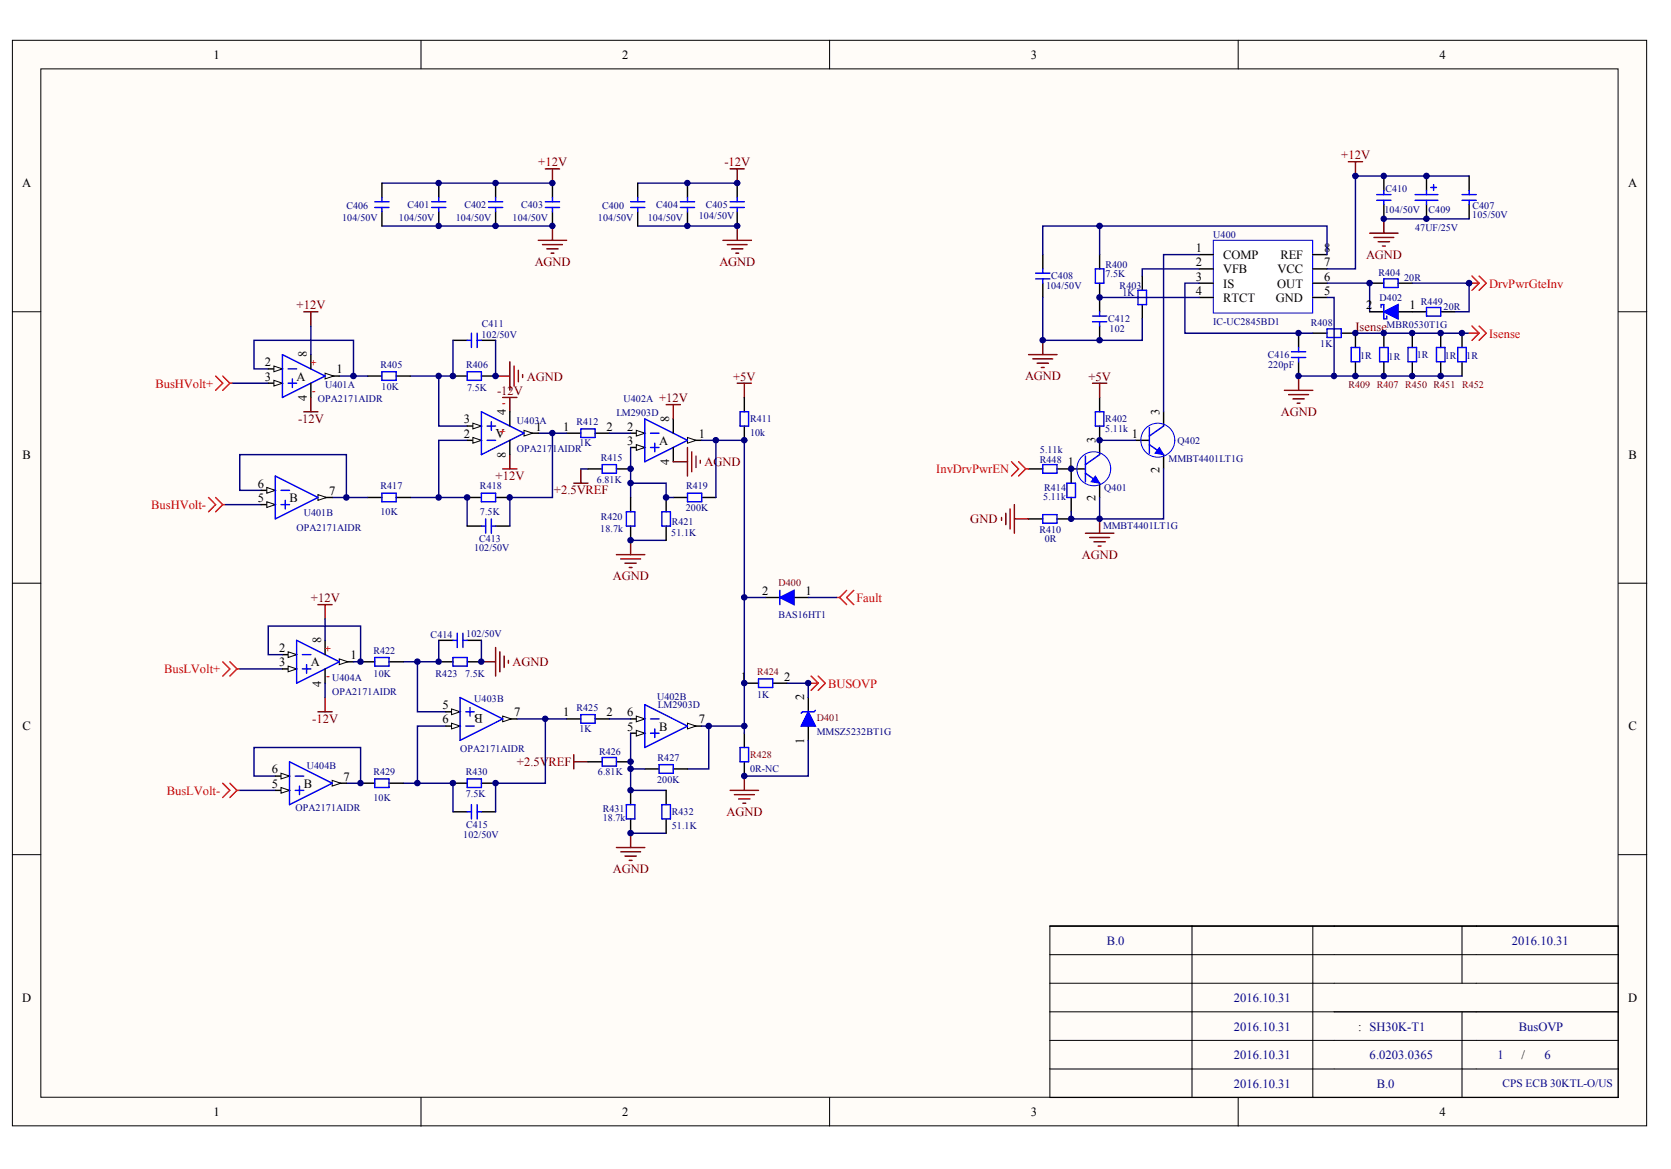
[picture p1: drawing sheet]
<svg xmlns="http://www.w3.org/2000/svg" width="289mm" height="202mm" viewBox="0 0 289 202" stroke-linecap="round" stroke-linejoin="round" font-family="sans-serif">
<defs><g id="words">
<g font-size="2.2">
<text x="36.9" y="10.2">1</text>
<text x="107.6" y="10.2">2</text>
<text x="178.2" y="10.2">3</text>
<text x="248.9" y="10.2">4</text>
<text x="3.8" y="32.4">A</text>
<text x="281.5" y="32.4">A</text>
<text x="206.7" y="43.6">1</text>
<text x="206.7" y="46">2</text>
<text x="211.5" y="44.8">COMP</text>
<text x="211.5" y="47.3">VFB</text>
<text x="220.9" y="47.3">VCC</text>
<text x="221.4" y="44.8">REF</text>
<text x="229" y="46">7</text>
<text x="229" y="43.6">8</text>
<text x="206.7" y="48.5">3</text>
<text x="206.7" y="51">4</text>
<text x="211.5" y="49.7">IS</text>
<text x="211.5" y="52.2">RTCT</text>
<text x="220.6" y="52.2">GND</text>
<text x="220.8" y="49.7">OUT</text>
<text x="229" y="51">5</text>
<text x="229" y="48.5">6</text>
<text x="236.2" y="53.4">2</text>
<text x="243.7" y="53.4">1</text>
<text x="45.8" y="63.3">2</text>
<text x="45.8" y="65.8">3</text>
<text x="51.3" y="65.8">A</text>
<text x="58.2" y="64.6">1</text>
<text x="80.2" y="75.7">2</text>
<text x="80.2" y="73.2">3</text>
<text x="87.3" y="74.1" transform="rotate(-180 87.3 74.1)">A</text>
<text x="92.6" y="74.4">1</text>
<text x="97.4" y="74.4">1</text>
<text x="104.9" y="74.4">2</text>
<text x="108.4" y="74.4">2</text>
<text x="108.4" y="76.9">3</text>
<text x="114" y="76.9">A</text>
<text x="120.8" y="75.7">1</text>
<text x="195.7" y="75.7">1</text>
<text x="3.9" y="79.3">B</text>
<text x="184.6" y="80.6">1</text>
<text x="281.6" y="79.3">B</text>
<text x="44.6" y="86.8">5</text>
<text x="44.6" y="84.3">6</text>
<text x="50.1" y="86.8">B</text>
<text x="56.9" y="85.6">7</text>
<text x="131.8" y="102.9">2</text>
<text x="139.3" y="102.9">1</text>
<text x="48.2" y="112.7">2</text>
<text x="60.6" y="114">1</text>
<text x="48.2" y="115.2">3</text>
<text x="53.7" y="115.2">A</text>
<text x="128.1" y="117.7">1</text>
<text x="135.6" y="117.7">2</text>
<text x="76.5" y="122.6">5</text>
<text x="76.5" y="125.1">6</text>
<text x="83.5" y="123.5" transform="rotate(-180 83.5 123.5)">B</text>
<text x="88.9" y="123.9">7</text>
<text x="97.4" y="123.9">1</text>
<text x="104.9" y="123.9">2</text>
<text x="108.4" y="123.9">6</text>
<text x="120.8" y="125.1">7</text>
<text x="3.9" y="126.3">C</text>
<text x="108.4" y="126.3">5</text>
<text x="114" y="126.3">B</text>
<text x="281.6" y="126.3">C</text>
<text x="47" y="136.2">5</text>
<text x="47" y="133.7">6</text>
<text x="52.5" y="136.2">B</text>
<text x="59.4" y="135">7</text>
<text x="3.8" y="173.2">D</text>
<text x="281.5" y="173.2">D</text>
<text x="234.8" y="178.2">: SH30K-T1</text>
<text x="263.1" y="183.2">/</text>
<text x="36.9" y="193">1</text>
<text x="107.6" y="193">2</text>
<text x="178.2" y="193">3</text>
<text x="248.9" y="193">4</text>
</g>
<g font-size="2.2" fill="#800000">
<text x="93.1" y="28.7">+12V</text>
<text x="125.3" y="28.7">-12V</text>
<text x="231.9" y="27.5">+12V</text>
<text x="92.5" y="46">AGND</text>
<text x="124.4" y="46">AGND</text>
<text x="236.2" y="44.7">AGND</text>
<text x="51.3" y="53.4">+12V</text>
<text x="234.4" y="57.2">Isense</text>
<text x="91.1" y="65.8">AGND</text>
<text x="126.8" y="65.8">+5V</text>
<text x="177.2" y="65.7">AGND</text>
<text x="188.2" y="65.8">+5V</text>
<text x="85.9" y="68.3">-12V</text>
<text x="114" y="69.5">+12V</text>
<text x="221.5" y="71.9">AGND</text>
<text x="51.5" y="73.1">-12V</text>
<text x="85.7" y="83">+12V</text>
<text x="121.8" y="80.6">AGND</text>
<text x="95.8" y="85.5">+2.5VREF</text>
<text x="167.8" y="90.5">GND</text>
<text x="106" y="100.3">AGND</text>
<text x="187.1" y="96.6">AGND</text>
<text x="53.7" y="104.1">+12V</text>
<text x="88.6" y="115.2">AGND</text>
<text x="54" y="125">-12V</text>
<text x="89.4" y="132.5">+2.5V</text>
<text x="94.9" y="132.5">REF</text>
<text x="125.6" y="141.1">AGND</text>
<text x="106" y="151">AGND</text>
</g>
<g font-size="2.2" fill="#f00">
<text x="257.5" y="49.7">DrvPwrGteInv</text>
<text x="257.5" y="58.4">Isense</text>
<text x="26.9" y="67">BusHVolt+</text>
<text x="161.9" y="81.9">InvDrvPwrEN</text>
<text x="26.2" y="88">BusHVolt-</text>
<text x="148.1" y="104.1">Fault</text>
<text x="28.4" y="116.4">BusLVolt+</text>
<text x="143.2" y="118.9">BUSOVP</text>
<text x="28.9" y="137.4">BusLVolt-</text>
</g>
<g font-size="2.2" fill="#0c0087">
<text x="191.4" y="163.4">B.0</text>
<text x="261.4" y="163.4">2016.10.31</text>
<text x="213.3" y="173.3">2016.10.31</text>
<text x="213.3" y="178.2">2016.10.31</text>
<text x="262.6" y="178.2">BusOVP</text>
<text x="213.3" y="183.2">2016.10.31</text>
<text x="236.8" y="183.2">6.0203.0365</text>
<text x="258.9" y="183.2">1</text>
<text x="267" y="183.2">6</text>
<text x="213.3" y="188.1">2016.10.31</text>
<text x="238" y="188.1">B.0</text>
</g>
<g font-size="2.1">
<text x="53.1" y="61.8" transform="rotate(-90 53.1 61.8)">8</text>
<text x="53.1" y="69.4" transform="rotate(-90 53.1 69.4)">4</text>
<text x="87.5" y="71.7" transform="rotate(-90 87.5 71.7)">4</text>
<text x="200.5" y="71.7" transform="rotate(-90 200.5 71.7)">3</text>
<text x="115.7" y="72.9" transform="rotate(-90 115.7 72.9)">8</text>
<text x="189.4" y="76.6" transform="rotate(-90 189.4 76.6)">3</text>
<text x="87.5" y="79.3" transform="rotate(-90 87.5 79.3)">8</text>
<text x="115.7" y="80.5" transform="rotate(-90 115.7 80.5)">4</text>
<text x="200.5" y="81.7" transform="rotate(-90 200.5 81.7)">2</text>
<text x="189.4" y="86.7" transform="rotate(-90 189.4 86.7)">2</text>
<text x="55.5" y="111.2" transform="rotate(-90 55.5 111.2)">8</text>
<text x="55.5" y="118.8" transform="rotate(-90 55.5 118.8)">4</text>
<text x="139.1" y="121.1" transform="rotate(-90 139.1 121.1)">2</text>
<text x="139.1" y="128.7" transform="rotate(-90 139.1 128.7)">1</text>
</g>
<text font-size="2" fill="#0c0087" x="259.8" y="188">CPS ECB 30KTL-O/US</text>
<g font-size="1.7" fill="#000080">
<text x="70.5" y="35.9">C401</text>
<text x="80.3" y="35.9">C402</text>
<text x="90.1" y="35.9">C403</text>
<text x="113.5" y="35.9">C404</text>
<text x="122.1" y="35.9">C405</text>
<text x="239.5" y="33.2">C410</text>
<text x="59.2" y="38.2">104/50V</text>
<text x="59.9" y="36.2">C406</text>
<text x="69" y="38.2">104/50V</text>
<text x="78.8" y="38.2">104/50V</text>
<text x="88.6" y="38.2">104/50V</text>
<text x="103.4" y="38.2">104/50V</text>
<text x="104.1" y="36.2">C400</text>
<text x="112" y="38.2">104/50V</text>
<text x="120.8" y="37.9">104/50V</text>
<text x="209.8" y="41.1">U400</text>
<text x="239.4" y="36.9">104/50V</text>
<text x="244.7" y="39.9">47UF/25V</text>
<text x="247" y="36.8">C409</text>
<text x="254.6" y="37.7">105/50V</text>
<text x="254.6" y="36.1">C407</text>
<text x="191.1" y="47.9">7.5K</text>
<text x="191.2" y="46.3">R400</text>
<text x="238.4" y="47.8">R404</text>
<text x="180.9" y="50">104/50V</text>
<text x="181.8" y="48.3">C408</text>
<text x="193.6" y="49.9">R403</text>
<text x="194.1" y="51.2">1K</text>
<text x="238.5" y="52">D402</text>
<text x="242.8" y="48.6">20R</text>
<text x="245.7" y="52.7">R449</text>
<text x="249.6" y="53.5">20R</text>
<text x="83.2" y="58.4">102/50V</text>
<text x="83.3" y="56.5">C411</text>
<text x="191.6" y="55.7">C412</text>
<text x="191.9" y="57.4">102</text>
<text x="209.8" y="56.2">IC-UC2845BD1</text>
<text x="226.6" y="56.4">R408</text>
<text x="228.3" y="60">1K</text>
<text x="239.7" y="56.7">MBR0530T1G</text>
<text x="65.8" y="63.6">R405</text>
<text x="80.6" y="63.6">R406</text>
<text x="219.2" y="61.8">C416</text>
<text x="219.3" y="63.7">220pF</text>
<text x="235.2" y="62.1">1R</text>
<text x="240.1" y="62.2">1R</text>
<text x="245" y="62">1R</text>
<text x="249.8" y="62.1">1R</text>
<text x="253.5" y="62.1">1R</text>
<text x="55" y="69.5">OPA2171AIDR</text>
<text x="56.2" y="67.1">U401A</text>
<text x="66" y="67.4">10K</text>
<text x="80.8" y="67.6">7.5K</text>
<text x="107.8" y="69.5">U402A</text>
<text x="89.4" y="73.2">U403A</text>
<text x="99.7" y="73.5">R412</text>
<text x="100.2" y="77.2">1K</text>
<text x="106.6" y="72">LM2903D</text>
<text x="129.7" y="73">R411</text>
<text x="129.7" y="75.5">10k</text>
<text x="191.1" y="73">R402</text>
<text x="191.1" y="74.6">5.11k</text>
<text x="203.6" y="76.7">Q402</text>
<text x="89.4" y="78.2">OPA2171AIDR</text>
<text x="103.2" y="83.6">6.81K</text>
<text x="103.9" y="79.7">R415</text>
<text x="179.8" y="80">R448</text>
<text x="179.8" y="78.4">5.11k</text>
<text x="202" y="79.9">MMBT4401LT1G</text>
<text x="52.5" y="89.3">U401B</text>
<text x="65.8" y="84.6">R417</text>
<text x="65.8" y="89">10K</text>
<text x="83" y="84.6">R418</text>
<text x="83" y="89">7.5K</text>
<text x="103.9" y="89.8">R420</text>
<text x="118.6" y="88.3">200K</text>
<text x="118.6" y="84.6">R419</text>
<text x="180.4" y="86.4">5.11k</text>
<text x="180.5" y="84.9">R414</text>
<text x="190.9" y="84.9">Q401</text>
<text x="51.3" y="91.8">OPA2171AIDR</text>
<text x="82" y="95.3">102/50V</text>
<text x="82.8" y="93.8">C413</text>
<text x="103.8" y="92">18.7k</text>
<text x="116.1" y="92.6">51.1K</text>
<text x="116.1" y="90.7">R421</text>
<text x="179.7" y="92.1">R410</text>
<text x="180.6" y="93.6">0R</text>
<text x="190.7" y="91.4">MMBT4401LT1G</text>
<text x="134.6" y="106.8">BAS16HT1</text>
<text x="64.6" y="113">R422</text>
<text x="74.5" y="110.3">C414</text>
<text x="80.6" y="110.2">102/50V</text>
<text x="64.6" y="117">10K</text>
<text x="75.3" y="117.1">R423</text>
<text x="80.4" y="117.1">7.5K</text>
<text x="57.4" y="120.2">OPA2171AIDR</text>
<text x="82" y="121.4">U403B</text>
<text x="99.7" y="122.9">R425</text>
<text x="113.6" y="121">U402B</text>
<text x="113.8" y="122.5">LM2903D</text>
<text x="130.9" y="120.7">1K</text>
<text x="79.5" y="130.1">OPA2171AIDR</text>
<text x="100.2" y="126.6">1K</text>
<text x="103.6" y="130.6">R426</text>
<text x="113.7" y="131.5">R427</text>
<text x="141.2" y="127.1">MMSZ5232BT1G</text>
<text x="53.1" y="132.9">U404B</text>
<text x="64.6" y="134">R429</text>
<text x="80.5" y="134">R430</text>
<text x="80.5" y="137.8">7.5K</text>
<text x="103.4" y="134">6.81K</text>
<text x="113.6" y="135.3">200K</text>
<text x="129.7" y="133.5">0R-NC</text>
<text x="51.1" y="140.2">OPA2171AIDR</text>
<text x="64.6" y="138.5">10K</text>
<text x="80.6" y="143.2">C415</text>
<text x="104.2" y="140.5">R431</text>
<text x="104.2" y="142">18.7k</text>
<text x="116.2" y="140.9">R432</text>
<text x="116.2" y="143.4">51.1K</text>
<text x="80.1" y="144.8">102/50V</text>
</g>
<g font-size="1.7" fill="#f00">
<text x="53.7" y="63.4">+</text>
<text x="54" y="68">-</text>
<text x="86.8" y="70.3">-</text>
<text x="86.4" y="75.2">+</text>
<text x="56.2" y="112.8">+</text>
<text x="56.5" y="117.5">- U404A</text>
</g>
<g font-size="1.7" fill="#800000">
<text x="233.1" y="67.1">R409 R407 R450 R451 R452</text>
<text x="134.6" y="101.4">D400</text>
<text x="130.9" y="116.7">R424</text>
<text x="141.2" y="124.6">D401</text>
<text x="129.7" y="131">R428</text>
</g>
</g></defs>
<g fill="#fffcf8" stroke="#000" stroke-width=".17">
<path d="M2.1 7h282.6v187.7h-282.6z"/>
<path d="M7.1 11.9h272.7v177.8h-272.7z"/>
</g>
<path d="M72.8 7v4.9M143.4 7v4.9M214.1 7v4.9M2.1 53.9h5M279.8 53.9h4.9M2.1 100.8h5M279.8 100.8h4.9M2.1 147.8h5M279.8 147.8h4.9M72.8 189.8v4.9M143.4 189.8v4.9M214.1 189.8v4.9" fill="none" stroke="#000" stroke-width=".17"/>
<g fill="none" stroke="#f00" stroke-width=".25">
<path d="M37.3 65l1.2 1.3-1.2 1.2M38.5 65l1.2 1.3M39.7 66.3l-1.2 1.2M39.7 66.3h.5M36.1 86l1.2 1.3-1.2 1.2M37.3 86l1.2 1.3M38.5 87.3l-1.2 1.2M38.5 87.3h.5M38.5 114.4l1.2 1.3-1.2 1.2M39.7 114.4l1.3 1.3M41 115.7l-1.3 1.2M41 115.7h.5"/>
<path d="M38.5 135.4l1.2 1.3-1.2 1.2M39.7 135.4l1.3 1.3M41 136.7l-1.3 1.2M41 136.7h.5"/>
</g>
<path d="M40.2 66.3h6.2M46.4 63.8h-2.5v-5h17.2v6.2h-2.4M39 87.3h6.1M45.1 84.8h-3.6v-6.2h18.4v7.4h-2.5M41.5 115.7h7.3M41.5 136.7h6.1M47.6 134.2h-3.7v-4.9h18.4v6.1h-2.4" fill="none" stroke="#000080" stroke-width=".25"/>
<path d="M46.4 63.8h2.4" fill="none" stroke="#000" stroke-width=".25"/>
<path d="M47.4 63.3l1.4 .5-1.4 .5z" fill="#fffcf8" stroke="#000" stroke-width=".17"/>
<path d="M46.4 66.3h2.4" fill="none" stroke="#000" stroke-width=".25"/>
<path d="M47.4 65.8l1.4 .5-1.4 .5z" fill="#fffcf8" stroke="#000" stroke-width=".17"/>
<path d="M56.2 65h2.5" fill="none" stroke="#000" stroke-width=".25"/>
<path d="M56.2 64.5l1.5 .5-1.5 .5z" fill="#fffcf8" stroke="#000" stroke-width=".17"/>
<path d="M48.8 61.3l7.4 3.7-7.4 3.7zM49.8 63.8h1.5M49.8 66.3h1.5M50.6 65.5v1.5" fill="none" stroke="#00f" stroke-width=".25"/>
<path d="M53.7 61.3v2.5M53.7 66.3v2.4M45.1 87.3h2.5" fill="none" stroke="#000" stroke-width=".25"/>
<path d="M46.1 86.8l1.5 .5-1.5 .5z" fill="#fffcf8" stroke="#000" stroke-width=".17"/>
<path d="M45.1 84.8h2.5" fill="none" stroke="#000" stroke-width=".25"/>
<path d="M46.1 84.3l1.5 .5-1.5 .5z" fill="#fffcf8" stroke="#000" stroke-width=".17"/>
<path d="M55 86h2.4" fill="none" stroke="#000" stroke-width=".25"/>
<path d="M55 85.5l1.5 .5-1.5 .5z" fill="#fffcf8" stroke="#000" stroke-width=".17"/>
<path d="M47.6 82.3l7.4 3.7-7.4 3.7zM48.6 84.8h1.5M48.6 87.3h1.5M49.3 86.5v1.5" fill="none" stroke="#00f" stroke-width=".25"/>
<path d="M48.8 113.2h2.5" fill="none" stroke="#000" stroke-width=".25"/>
<path d="M49.8 112.7l1.5 .5-1.5 .5z" fill="#fffcf8" stroke="#000" stroke-width=".17"/>
<path d="M48.8 115.7h2.5" fill="none" stroke="#000" stroke-width=".25"/>
<path d="M49.8 115.2l1.5 .5-1.5 .5z" fill="#fffcf8" stroke="#000" stroke-width=".17"/>
<path d="M58.7 114.4h2.4" fill="none" stroke="#000" stroke-width=".25"/>
<path d="M58.7 113.9l1.4 .5-1.4 .5z" fill="#fffcf8" stroke="#000" stroke-width=".17"/>
<path d="M51.3 110.7l7.4 3.7-7.4 3.7zM52.3 113.2h1.4M52.3 115.7h1.4M53 114.9v1.5" fill="none" stroke="#00f" stroke-width=".25"/>
<path d="M56.2 110.7v2.5M56.2 115.7v2.4M47.6 136.7h2.5" fill="none" stroke="#000" stroke-width=".25"/>
<path d="M48.6 136.2l1.5 .5-1.5 .5z" fill="#fffcf8" stroke="#000" stroke-width=".17"/>
<path d="M47.6 134.2h2.5" fill="none" stroke="#000" stroke-width=".25"/>
<path d="M48.6 133.7l1.5 .5-1.5 .5z" fill="#fffcf8" stroke="#000" stroke-width=".17"/>
<path d="M57.4 135.4h2.5" fill="none" stroke="#000" stroke-width=".25"/>
<path d="M57.4 134.9l1.5 .5-1.5 .5z" fill="#fffcf8" stroke="#000" stroke-width=".17"/>
<path d="M50.1 131.7l7.3 3.7-7.3 3.7zM51 134.2h1.5M51 136.7h1.5M51.8 135.9v1.5" fill="none" stroke="#00f" stroke-width=".25"/>
<path d="M70.9 65h5v8.7h4.9M70.9 86h9.9v5M69.7 114.4h2.5v8.7h4.9M77.1 125.6h-4.9v9.8h-2.5" fill="none" stroke="#000080" stroke-width=".25"/>
<path d="M85.7 65h2.5M88.2 62.6v4.9M88.9 63.3v3.5M89.6 64v2M90.4 64.8v.5M83.2 114.4h2.5M85.7 112v4.9M86.4 112.7v3.5M87.2 113.4v2M87.9 114.2v.5" fill="none" stroke="#800000" stroke-width=".25"/>
<path d="M109 74.9h2.5" fill="none" stroke="#000" stroke-width=".25"/>
<path d="M110 74.4l1.5 .5-1.5 .5z" fill="#fffcf8" stroke="#000" stroke-width=".17"/>
<path d="M109 77.4h2.5" fill="none" stroke="#000" stroke-width=".25"/>
<path d="M110 76.9l1.5 .5-1.5 .5z" fill="#fffcf8" stroke="#000" stroke-width=".17"/>
<path d="M118.9 76.1h2.4" fill="none" stroke="#000" stroke-width=".25"/>
<path d="M118.9 75.6l1.4 .5-1.4 .5z" fill="#fffcf8" stroke="#000" stroke-width=".17"/>
<path d="M111.5 72.4l7.4 3.7-7.4 3.7zM112.5 74.9h1.5M112.5 77.4h1.5M113.2 76.6v1.5" fill="none" stroke="#00f" stroke-width=".25"/>
<path d="M116.4 72.4v2.5M116.4 77.4v2.4M109 126.8h2.5" fill="none" stroke="#000" stroke-width=".25"/>
<path d="M110 126.3l1.5 .5-1.5 .5z" fill="#fffcf8" stroke="#000" stroke-width=".17"/>
<path d="M109 124.3h2.5" fill="none" stroke="#000" stroke-width=".25"/>
<path d="M110 123.8l1.5 .5-1.5 .5z" fill="#fffcf8" stroke="#000" stroke-width=".17"/>
<path d="M118.9 125.6h2.4" fill="none" stroke="#000" stroke-width=".25"/>
<path d="M118.9 125.1l1.4 .5-1.4 .4z" fill="#fffcf8" stroke="#000" stroke-width=".17"/>
<g fill="none" stroke="#00f" stroke-width=".25">
<path d="M64.8 35.9h2.5M64.8 34.9h2.5M66 34.1v.8M66 35.9v.7M74.6 35.9h2.5M74.6 34.9h2.5M75.9 34.1v.8M75.9 35.9v.7M84.5 35.9h2.4M84.5 34.9h2.4M85.7 34.1v.8M85.7 35.9v.7"/>
<path d="M94.3 35.9h2.5M94.3 34.9h2.5M95.5 34.1v.8M95.5 35.9v.7M109 35.9h2.5M109 34.9h2.5M110.3 34.1v.8M110.3 35.9v.7M117.6 35.9h2.5M117.6 34.9h2.5M118.9 34.1v.8M118.9 35.9v.7"/>
<path d="M126.2 35.9h2.5M126.2 34.9h2.5M127.5 34.1v.8M127.5 35.9v.7M80.8 58.8h.7M81.5 57.6v2.5M82.5 57.6v2.5M82.5 58.8h.7M66 64.3h2.5v1.5h-2.5zM100.4 74.2h2.5v1.4h-2.5zM66 85.3h2.5v1.5h-2.5zM83.2 91h.8"/>
<path d="M84 89.7v2.5M85 89.7v2.5M85 91h.7M118.9 85.3h2.4v1.5h-2.4zM64.8 113.7h2.5v1.5h-2.5zM78.3 110.7h.8M79.1 109.5v2.5M80 109.5v2.5M80 110.7h.8M131.2 117.4h2.4v1.5h-2.4zM64.8 134.7h2.5v1.5h-2.5zM81.5 139.1v2.5"/>
<path d="M82.5 139.1v2.5M100.4 123.6h2.5v1.5h-2.5zM111.5 121.8l7.4 3.8-7.4 3.7zM112.5 124.3h1.5M112.5 126.8h1.5M113.2 126v1.5M114 132.2h2.4v1.5h-2.4zM128 129.3h1.4v2.4h-1.4zM141 122.8l-.3 .3h-1.9l-.3 .2M80.8 140.4h.7M82.5 140.4h.7"/>
</g>
<g fill="none" stroke="#800000" stroke-width=".25">
<path d="M94.3 29.2h2.5M95.5 29.2v2.5M95.5 39.1v2.5M126.2 29.2h2.5M127.5 29.2v2.5M127.5 39.1v2.5M52.5 53.9h2.5M53.7 53.9v2.5M93.1 41.6h4.9M93.8 42.3h3.4M94.5 43h2M95.3 43.8h.5"/>
<path d="M125 41.6h4.9M125.7 42.3h3.5M126.5 43h2M127.2 43.8h.5M52.5 71.2h2.5M53.7 68.7v2.5M86.9 68.7h2.5M88.2 68.7v2.5M88.2 78.6v2.5M115.2 70h2.4M116.4 70v2.4M116.4 79.8h2.5"/>
<path d="M118.9 77.4v4.9M119.6 78.1v3.5M120.3 78.9v1.9M121.1 79.6v.5M127.5 66.3h2.4M128.7 66.3v2.4M86.9 81.1h2.5M99.2 83.6h2.5M100.4 81.1v2.5M106.6 95.9h4.9M107.3 96.6h3.5M108.1 97.4h1.9"/>
<path d="M108.8 98.1h.5M109 93.4v2.5M55 104.6h2.4M56.2 104.6v2.4M55 123.1h2.4M56.2 120.6v2.5M99.2 130.5v2.5M99.2 131.7h2.5M126.2 136.7h5M127 137.4h3.4M127.7 138.2h2M128.5 138.9h.4"/>
<path d="M128.7 134.2v2.5M106.6 146.6h4.9M107.3 147.3h3.5M108.1 148h1.9M108.8 148.8h.5M109 144.1v2.5"/>
</g>
<g fill="none" stroke="#000" stroke-width=".25">
<path d="M66 31.7v2.4M66 36.6v2.5M75.9 31.7v2.4M75.9 36.6v2.5M85.7 31.7v2.4M85.7 36.6v2.5M95.5 31.7v2.4M95.5 36.6v2.5M110.3 31.7v2.4M110.3 36.6v2.5M118.9 31.7v2.4M118.9 36.6v2.5"/>
<path d="M127.5 31.7v2.4M127.5 36.6v2.5M78.3 58.8h2.5M83.2 58.8h2.5M63.6 65h2.4M68.5 65h2.4M98 74.9h2.4M102.9 74.9h2.5M63.6 86h2.4M68.5 86h2.4M80.8 91h2.4M85.7 91h2.5"/>
<path d="M116.4 86h2.5M121.3 86h2.5M62.3 114.4h2.5M67.3 114.4h2.4M75.9 110.7h2.4M80.8 110.7h2.4M128.7 118.1h2.5M132.4 103.3h2.4M133.6 118.1h2.5M137.3 103.3h2.5M62.3 135.4h2.5M67.3 135.4h2.4"/>
<path d="M98 124.3h2.4M102.9 124.3h2.5M111.5 133h2.5M116.4 133h2.5M128.7 126.8v2.5M128.7 131.7v2.5M139.8 120.6v2.5M139.8 125.6v2.4M78.3 140.4h2.5M83.2 140.4h2.5"/>
</g>
<g fill="none" stroke="#000080" stroke-width=".25">
<path d="M66 39.1h29.5M66 31.7h29.5M110.3 39.1h17.2M110.3 31.7h17.2M53.7 56.4v4.9M78.3 58.8v6.2h-2.4M85.7 58.8v6.2M61.1 65h2.5M80.8 76.1h-4.9v9.9M93.1 74.9h2.4M98 74.9h-2.5v11.1h-7.3v5M105.4 74.9h3.6"/>
<path d="M109 77.4v8.6M121.3 76.1h2.5M59.9 86h3.7M100.4 81.1h1.3M109 83.6h6.2v2.4h1.2M109 93.4h6.2M123.8 86v-9.9h4.9v49.5h-7.4M48.8 113.2h-2.4v-4.9h15.9v6.1h-1.2M56.2 107v3.7M56.2 118.1v2.5M75.9 110.7v3.7h-3.7M83.2 110.7v3.7"/>
<path d="M128.7 103.3h3.7M136.1 118.1h3.7v2.5M139.8 103.3h4.9M72.2 135.4h6.1v5M89.4 124.3h4.9v11.1h-8.6v5M94.3 124.3h3.7M105.4 124.3h3.6M122.6 125.6v7.4h-3.7M128.7 125.6v1.2M139.8 128v6.2h-11.1M109 144.1h6.2"/>
</g>
<g fill="#00f" stroke="#00f" stroke-width=".25">
<path d="M134.8 103.3l2.5-1.2v2.5z"/>
<path d="M139.8 123.1l1.2 2.5h-2.5z"/>
<path d="M134.8 102.1v2.5z" fill-rule="evenodd"/>
</g>
<path d="M139.8 118.1h1.7M140.2 116.9l1.3 1.2M141.5 118.1l-1.3 1.3M141.5 116.9l1.2 1.2-1.2 1.3M144.7 103.3h.5M145.2 103.3l1.2 1.3M146.4 102.1l-1.2 1.2M147.6 102.1l-1.2 1.2 1.2 1.3" fill="none" stroke="#f00" stroke-width=".25"/>
<path d="M209.8 41.6h17.2v12.5h-17.2z" fill="#fff" stroke="#00f" stroke-width=".17"/>
<g fill="none" stroke="#000" stroke-width=".25">
<path d="M239.3 30.4v2.5M239.3 35.4v2.5M254 30.4v2.5M254 35.4v2.5M180.3 44v2.5M180.3 49v2.4M190.1 44v2.5M190.1 49v4.9M190.1 56.4v2.4M197.5 47.7v2.5M197.5 52.7v2.4M207.3 44h2.5"/>
<path d="M207.3 46.5h2.5M207.3 49h2.5M207.3 51.4h2.5M224.5 57.6v2.5M227 44h2.4M227 46.5h2.4M227 49h2.4M227 51.4h2.4M227 57.6h2.4M231.9 57.6h2.5M80.8 76.1h2.4M190.1 68.7v2.5"/>
<path d="M190.1 73.7v4.9M196.3 76.1h2.4M201.2 71.2v2.5M201.2 78.6v2.5M224.5 62.6v2.4M177.8 81.1h2.5M177.8 89.7h2.5M182.8 81.1h4.9M182.8 89.7h2.4M185.2 81.1v2.5M185.2 86v2.5M190.1 83.6v2.4"/>
</g>
<g fill="none" stroke="#00f" stroke-width=".25">
<path d="M238 34.6h2.5M238 33.7h2.5M239.3 32.9v.8M239.3 34.6v.8M252.8 34.6h2.5M252.8 33.7h2.5M254 32.9v.8M254 34.6v.8M179.1 47.2h2.4M179.1 48.2h2.4M180.3 46.5v.7M180.3 48.2v.8"/>
<path d="M188.9 54.6h2.5M188.9 55.6h2.5M189.4 46.5h1.5v2.5h-1.5zM190.1 53.9v.7M190.1 55.6v.8M196.8 50.2h1.4v2.5h-1.4zM229.4 56.9h2.5v1.5h-2.5zM187.7 78.9v4.4M189.4 71.2h1.5v2.5h-1.5zM190.1 78.6l-2.4 1.7M198.7 76.9l2.5 1.7M198.7 73.9v4.5"/>
<path d="M201.2 73.7l-2.5 1.7M223.3 60.8h2.5M223.3 61.8h2.5M224.5 60.1v.7M224.5 61.8v.8M180.3 80.3h2.5v1.5h-2.5zM180.3 89h2.5v1.5h-2.5zM184.5 83.6h1.5v2.4h-1.5zM187.7 81.8l2.4 1.8"/>
</g>
<g fill="none" stroke="#000080" stroke-width=".25">
<path d="M190.1 39.1v4.9M239.3 37.9h14.7M254 30.4h-19.6v16.1h-5M180.3 44v-4.9h49.1v4.9M180.3 51.4v7.4h17.2v-3.7M190.1 51.4h17.2M207.3 46.5h-9.8v1.2M207.3 44h-6.1v27.2M207.3 49h-2.4v8.6h22.1M229.4 51.4h1.3v13.6M234.4 57.6h19.6M190.1 76.1h6.2"/>
<path d="M185.2 88.5v1.2h4.9M201.2 81.1v8.6h-11.1v-3.7"/>
</g>
<g fill="none" stroke="#800000" stroke-width=".25">
<path d="M233.1 28h2.5M234.4 28v2.4M239.3 37.9v2.4M180.3 58.8v2.5M236.8 40.3h4.9M237.6 41.1h3.4M238.3 41.8h2M239 42.5h.5M177.8 61.3h5M178.6 62.1h3.4M179.3 62.8h2M180.1 63.5h.4"/>
<path d="M188.9 66.3h2.5M190.1 66.3v2.4M222.1 67.5h4.9M222.8 68.2h3.5M223.6 69h1.9M224.3 69.7h.5M224.5 65v2.5M173.2 89.5v.5M173.9 88.7v2M174.6 88v3.5M175.4 87.3v4.9M175.4 89.7h2.4"/>
<path d="M187.7 92.2h4.9M188.4 92.9h3.5M189.1 93.7h2M189.9 94.4h.5M190.1 89.7v2.5"/>
</g>
<g fill="#00f" stroke="#00f" stroke-width=".17">
<path d="M189.4 82.3l.7 1.3-1.4-.3z"/>
<path d="M200.5 77.4l.7 1.2-1.5-.2z"/>
</g>
<g fill="none" stroke="#00f" stroke-width=".17">
<circle cx="200.2" cy="76.1" r="2.94"/>
<circle cx="189.1" cy="81.1" r="2.93"/>
</g>
<path d="M254 49h1.7M254 57.6h1.7M254.5 47.7l1.2 1.3M254.5 56.4l1.2 1.2M255.7 49l-1.2 1.2M255.7 47.7l1.3 1.3-1.3 1.2M255.7 57.6l-1.2 1.2M255.7 56.4l1.3 1.2-1.3 1.2M174.9 79.8l1.2 1.3-1.2 1.2M176.1 79.8l1.3 1.3M177.4 81.1l-1.3 1.2M177.4 81.1h.4" fill="none" stroke="#f00" stroke-width=".25"/>
<path d="M81.8 75.6l1.4 .5-1.4 .5z" fill="#fffcf8" stroke="#000" stroke-width=".17"/>
<path d="M80.8 73.7h2.4" fill="none" stroke="#000" stroke-width=".25"/>
<path d="M81.8 73.2l1.4 .5-1.4 .5z" fill="#fffcf8" stroke="#000" stroke-width=".17"/>
<path d="M90.6 74.9h2.5" fill="none" stroke="#000" stroke-width=".25"/>
<path d="M90.6 74.4l1.5 .5-1.5 .5z" fill="#fffcf8" stroke="#000" stroke-width=".17"/>
<path d="M83.2 71.2l7.4 3.7-7.4 3.7zM84.2 76.1h1.5M84.2 73.7h1.5M85 72.9v1.5" fill="none" stroke="#00f" stroke-width=".25"/>
<path d="M88.2 71.2v2.5M88.2 76.1v2.5M77.1 123.1h2.4" fill="none" stroke="#000" stroke-width=".25"/>
<path d="M78.1 122.6l1.4 .5-1.4 .5z" fill="#fffcf8" stroke="#000" stroke-width=".17"/>
<path d="M77.1 125.6h2.4" fill="none" stroke="#000" stroke-width=".25"/>
<path d="M78.1 125.1l1.4 .5-1.4 .4z" fill="#fffcf8" stroke="#000" stroke-width=".17"/>
<path d="M86.9 124.3h2.5" fill="none" stroke="#000" stroke-width=".25"/>
<path d="M86.9 123.8l1.5 .5-1.5 .5z" fill="#fffcf8" stroke="#000" stroke-width=".17"/>
<g fill="none" stroke="#00f" stroke-width=".25">
<path d="M244.7 33.7h3.9M244.7 34.6h3.9M246.7 32.9v.8M246.7 34.6v.8M247.4 32.4h1M247.9 31.9v1M239.3 52.7h-.5v.5M239.3 48.2h2.4v1.5h-2.4zM239.8 54.6v.5h-.5M246.7 53.2h2.4v1.4h-2.4zM80.8 64.3h2.4v1.5h-2.4zM128 71.2h1.4v2.5h-1.4z"/>
<path d="M233.6 60.1h1.5v2.5h-1.5zM238.5 60.1h1.5v2.5h-1.5zM243.5 60.1h1.4v2.5h-1.4zM248.4 60.1h1.4v2.5h-1.4zM252.1 60.1h1.4v2.5h-1.4zM83.2 85.3h2.5v1.5h-2.5zM104.1 80.3h2.5v1.5h-2.5zM108.3 88.5h1.5v2.5h-1.5zM114.4 88.5h1.5v2.5h-1.5zM78.3 113.7h2.5v1.5h-2.5zM79.5 120.6l7.4 3.7-7.4 3.7zM80.5 125.6h1.5"/>
<path d="M80.5 123.1h1.5M80.8 134.7h2.4v1.5h-2.4zM81.3 122.3v1.5M104.1 131h2.5v1.5h-2.5zM108.3 139.1h1.5v2.5h-1.5zM114.4 139.1h1.5v2.5h-1.5z"/>
</g>
<path d="M229.4 49h7.4v4.9M244.2 49h9.8v4.9h-2.4M224.5 65h28.3M109 126.8v9.9h6.2M109 133h2.5" fill="none" stroke="#000080" stroke-width=".25"/>
<g fill="none" stroke="#000" stroke-width=".25">
<path d="M246.7 30.4v2.5M246.7 35.4v2.5M234.4 57.6v2.5M236.8 49h2.5M236.8 53.9h2.5M239.3 57.6v2.5M241.7 49h2.5M241.7 53.9h5M244.2 57.6v2.5M249.1 53.9h2.5M249.1 57.6v2.5M252.8 57.6v2.5"/>
<path d="M78.3 65h2.5M83.2 65h2.5M128.7 68.7v2.5M128.7 73.7v2.4M234.4 62.6v2.4M239.3 62.6v2.4M244.2 62.6v2.4M249.1 62.6v2.4M252.8 62.6v2.4M80.8 86h2.4M85.7 86h2.5M101.7 81.1h2.4"/>
<path d="M106.6 81.1h2.4M109 86v2.5M109 91v2.4M115.2 86v2.5M115.2 91v2.4M75.9 114.4h2.4M80.8 114.4h2.4M78.3 135.4h2.5M83.2 135.4h2.5M101.7 131.7h2.4M106.6 131.7h2.4M109 136.7v2.4"/>
<path d="M115.2 136.7v2.4M109 141.6v2.5M115.2 141.6v2.5"/>
</g>
<g fill="#00f" stroke="#00f" stroke-width=".25">
<path d="M239.3 53.9l2.4-1.2v2.4z"/>
<path d="M239.3 52.7v2.4z" fill-rule="evenodd"/>
</g>
<path d="M181.5 160.1h98.3v29.7h-98.3zM181.5 179.9h98.3M181.5 175h98.3M181.5 165.1h98.3M181.5 170h98.3M206.1 160.1v29.7M227 160.1v29.7M252.8 160.1v9.9M252.8 175v14.8M181.5 184.8h98.3" fill="none" stroke="#000" stroke-width=".17"/>
<g fill="#000080" stroke="#000080" stroke-width=".17">
<circle cx="59.9" cy="86" r=".48"/>
<circle cx="61.1" cy="65" r=".48"/>
<circle cx="62.3" cy="135.4" r=".47"/>
<circle cx="62.3" cy="114.4" r=".47"/>
<circle cx="72.2" cy="135.4" r=".47"/>
<circle cx="72.2" cy="114.4" r=".47"/>
<circle cx="75.8" cy="114.4" r=".47"/>
<circle cx="75.8" cy="86" r=".47"/>
<circle cx="75.8" cy="65" r=".47"/>
<circle cx="75.8" cy="39.1" r=".47"/>
<circle cx="75.8" cy="31.6" r=".47"/>
<circle cx="78.3" cy="135.4" r=".47"/>
<circle cx="78.3" cy="65" r=".48"/>
<circle cx="80.8" cy="86" r=".48"/>
<circle cx="83.2" cy="114.4" r=".47"/>
<circle cx="85.7" cy="135.4" r=".47"/>
<circle cx="85.7" cy="65" r=".48"/>
<circle cx="85.7" cy="39.1" r=".47"/>
<circle cx="85.7" cy="31.6" r=".47"/>
<circle cx="88.1" cy="86" r=".47"/>
<circle cx="94.3" cy="124.3" r=".47"/>
<circle cx="95.5" cy="74.9" r=".47"/>
<circle cx="95.5" cy="39.1" r=".47"/>
<circle cx="95.5" cy="31.6" r=".47"/>
<circle cx="109" cy="144.1" r=".47"/>
<circle cx="109" cy="136.6" r=".47"/>
<circle cx="109" cy="132.9" r=".47"/>
<circle cx="109" cy="131.7" r=".47"/>
<circle cx="109" cy="93.4" r=".47"/>
<circle cx="109" cy="83.5" r=".47"/>
<circle cx="109" cy="81.1" r=".47"/>
<circle cx="115.2" cy="86" r=".48"/>
<circle cx="118.8" cy="39.1" r=".47"/>
<circle cx="118.8" cy="31.6" r=".47"/>
<circle cx="122.5" cy="125.5" r=".48"/>
<circle cx="123.8" cy="76.1" r=".47"/>
<circle cx="127.5" cy="39.1" r=".47"/>
<circle cx="127.5" cy="31.6" r=".47"/>
<circle cx="128.7" cy="134.2" r=".47"/>
<circle cx="128.7" cy="125.5" r=".48"/>
<circle cx="128.7" cy="118.1" r=".47"/>
<circle cx="128.7" cy="103.3" r=".47"/>
<circle cx="128.7" cy="76.1" r=".47"/>
<circle cx="139.7" cy="118.1" r=".47"/>
<circle cx="180.3" cy="58.8" r=".47"/>
<circle cx="185.2" cy="89.7" r=".47"/>
<circle cx="185.2" cy="81.1" r=".47"/>
<circle cx="190.1" cy="89.7" r=".47"/>
<circle cx="190.1" cy="76.1" r=".47"/>
<circle cx="190.1" cy="58.8" r=".47"/>
<circle cx="190.1" cy="51.4" r=".48"/>
<circle cx="190.1" cy="39.1" r=".47"/>
<circle cx="224.5" cy="65" r=".47"/>
<circle cx="224.5" cy="57.6" r=".47"/>
<circle cx="230.6" cy="65" r=".47"/>
<circle cx="234.3" cy="65" r=".48"/>
<circle cx="234.4" cy="57.6" r=".47"/>
<circle cx="234.3" cy="30.4" r=".48"/>
<circle cx="236.8" cy="49" r=".47"/>
<circle cx="239.2" cy="65" r=".47"/>
<circle cx="239.3" cy="57.6" r=".47"/>
<circle cx="239.3" cy="37.8" r=".47"/>
<circle cx="239.2" cy="30.4" r=".47"/>
<circle cx="244.2" cy="65" r=".47"/>
<circle cx="244.2" cy="57.6" r=".47"/>
<circle cx="246.6" cy="37.8" r=".47"/>
<circle cx="246.6" cy="30.4" r=".48"/>
<circle cx="249.1" cy="65" r=".48"/>
<circle cx="249.1" cy="57.6" r=".47"/>
<circle cx="252.8" cy="57.6" r=".47"/>
<circle cx="254" cy="49" r=".48"/>
</g>
<use href="#words"/>
</svg>
